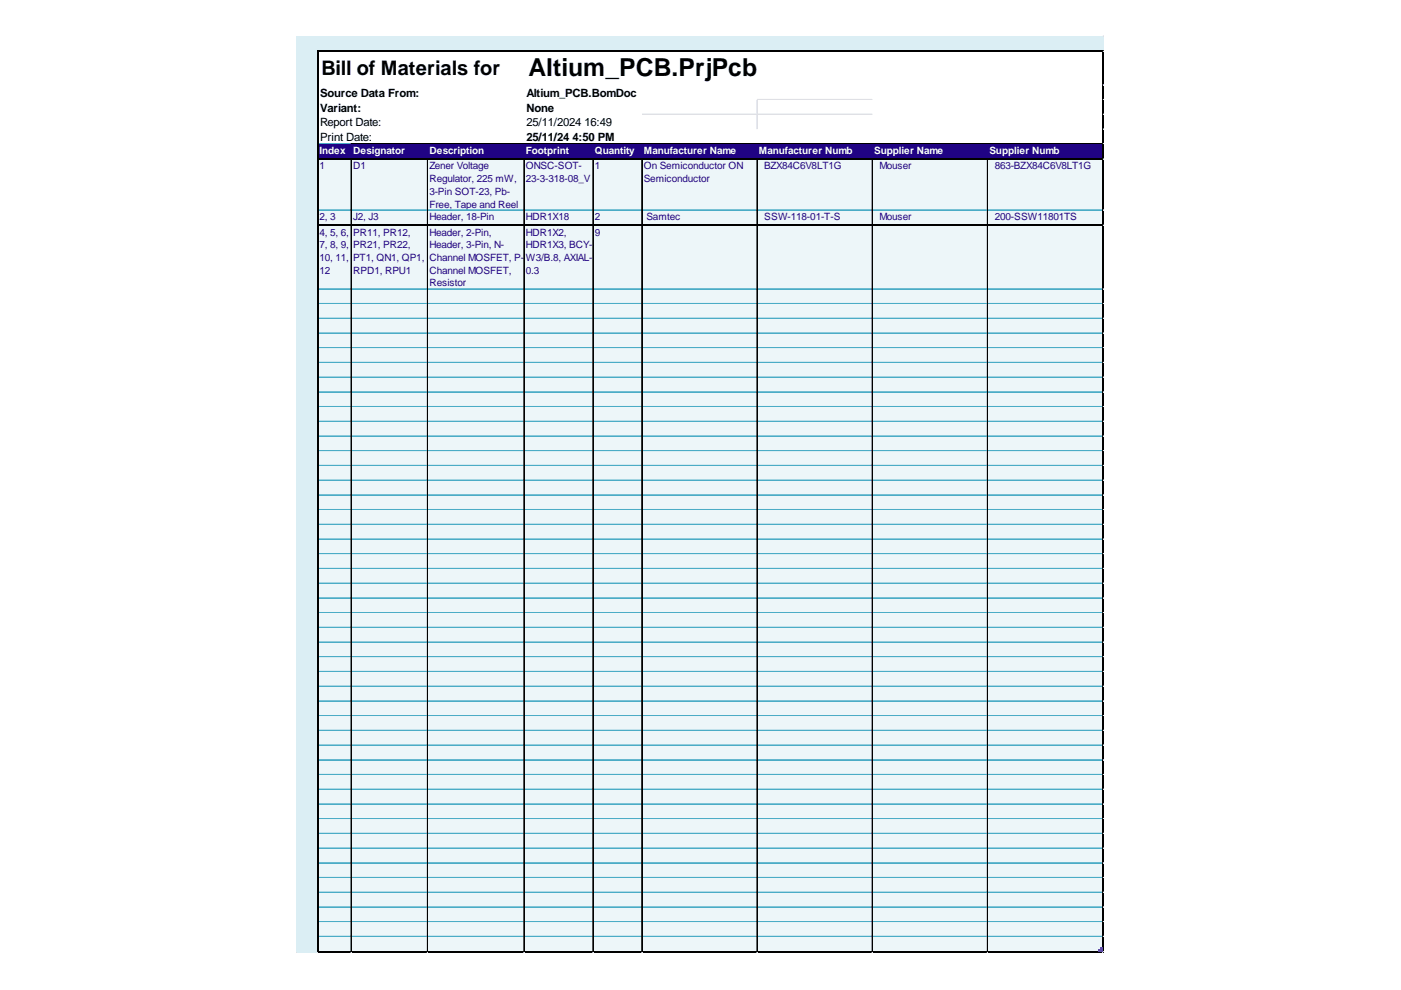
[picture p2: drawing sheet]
<svg xmlns="http://www.w3.org/2000/svg" width="297mm" height="210mm" viewBox="0 0 297 210" stroke-linecap="round" stroke-linejoin="round" font-family="sans-serif">
<defs><g id="words">
<text font-size="5.2" x="112.1" y="16.2">Altium_PCB.PrjPcb</text>
<text font-size="4.3" x="68.2" y="16">Bill of Materials for</text>
<g font-size="2.4">
<text x="67.9" y="20.6">Source Data From:</text>
<text x="67.9" y="23.7">Variant:</text>
<text x="111.6" y="20.6">Altium_PCB.BomDoc</text>
<text x="111.6" y="23.7">None</text>
<text x="67.9" y="26.8">Report Date:</text>
<text x="67.9" y="29.9">Print Date:</text>
<text x="111.6" y="26.8">25/11/2024</text>
<text x="111.6" y="29.9">25/11/24</text>
<text x="121.4" y="29.9">4:50 PM</text>
<text x="123.9" y="26.8">16:49</text>
</g>
<g font-size="2.1" fill="#fff">
<text x="67.7" y="32.6">Index</text>
<text x="74.8" y="32.6">Designator</text>
<text x="91" y="32.6">Description</text>
<text x="111.5" y="32.6">Footprint</text>
<text x="126.1" y="32.6">Quantity</text>
<text x="136.5" y="32.6">Manufacturer Name</text>
<text x="160.9" y="32.6">Manufacturer Numb</text>
<text x="185.3" y="32.6">Supplier Name</text>
<text x="209.8" y="32.6">Supplier Numb</text>
</g>
<g font-size="2.1" fill="#200384">
<text x="67.7" y="35.9">1</text>
<text x="74.8" y="35.9">D1</text>
<text x="91" y="35.9">Zener Voltage</text>
<text x="111.5" y="35.9">ONSC-SOT-</text>
<text x="126.1" y="35.9">1</text>
<text x="136.5" y="35.9">On Semiconductor ON</text>
<text x="162" y="35.9">BZX84C6V8LT1G</text>
<text x="186.5" y="35.9">Mouser</text>
<text x="210.9" y="35.9">863-BZX84C6V8LT1G</text>
<text x="91" y="38.6">Regulator, 225 mW,</text>
<text x="91" y="41.3">3-Pin SOT-23, Pb-</text>
<text x="111.5" y="38.6">23-3-318-08_V</text>
<text x="136.5" y="38.6">Semiconductor</text>
<text x="67.7" y="46.7">2, 3</text>
<text x="74.8" y="46.7">J2, J3</text>
<text x="91" y="44">Free, Tape and Reel</text>
<text x="91" y="46.7">Header, 18-Pin</text>
<text x="111.5" y="46.7">HDR1X18</text>
<text x="126.1" y="46.7">2</text>
<text x="137" y="46.7">Samtec</text>
<text x="162" y="46.7">SSW-118-01-T-S</text>
<text x="186.5" y="46.7">Mouser</text>
<text x="210.9" y="46.7">200-SSW11801TS</text>
<text x="67.7" y="50">4, 5, 6,</text>
<text x="67.7" y="52.6">7, 8, 9,</text>
<text x="74.8" y="50">PR11, PR12,</text>
<text x="74.8" y="52.6">PR21, PR22,</text>
<text x="91" y="50">Header, 2-Pin,</text>
<text x="91" y="52.6">Header, 3-Pin, N-</text>
<text x="111.5" y="50">HDR1X2,</text>
<text x="111.5" y="52.6">HDR1X3, BCY-</text>
<text x="126.1" y="50">9</text>
<text x="67.7" y="55.3">10, 11,</text>
<text x="67.7" y="58">12</text>
<text x="74.8" y="55.3">PT1, QN1, QP1,</text>
<text x="74.8" y="58">RPD1, RPU1</text>
<text x="91" y="55.3">Channel MOSFET, P-</text>
<text x="91" y="58">Channel MOSFET,</text>
<text x="111.5" y="55.3">W3/B.8, AXIAL-</text>
<text x="111.5" y="58">0.3</text>
<text x="91" y="60.7">Resistor</text>
</g>
</g></defs>
<g fill="#dbeef4">
<path d="M62.9 7.7h171v3.3h-171z"/>
<path d="M62.9 10.9h4.6v7.2h-4.6z"/>
</g>
<g fill="#fff">
<path d="M67.3 10.9h23.5v7.2h-23.5z"/>
<path d="M111.1 10.9h122.8v7.2h-122.8z"/>
</g>
<path d="M62.9 18h4.6v3.2h-4.6z" fill="#dbeef4"/>
<g fill="#fff">
<path d="M67.3 18h93.3v3.2h-93.3z"/>
<path d="M184.9 18h49v3.2h-49z"/>
</g>
<path d="M62.9 21.1h4.6v6.4h-4.6z" fill="#dbeef4"/>
<g fill="#fff">
<path d="M67.3 21.1h68.9v6.4h-68.9z"/>
<path d="M184.9 21.1h49v6.4h-49z"/>
</g>
<path d="M62.9 27.3h4.6v3.3h-4.6z" fill="#dbeef4"/>
<path d="M67.3 27.3h166.6v3.3h-166.6z" fill="#fff"/>
<path d="M62.9 30.4h4.6v3.4h-4.6z" fill="#dbeef4"/>
<path d="M67.3 30.4h166.6v3.4h-166.6z" fill="#200384"/>
<path d="M62.9 33.7h4.6v168.2h-4.6z" fill="#dbeef4"/>
<path d="M67.3 33.7h166.6v168.2h-166.6z" fill="#edf6f9"/>
<path d="M67.3 10.7v191.2M67.5 10.9h166.4M233.8 11v190.9M67.5 33.7h166.4M67.5 47.7h166.4M67.5 201.8h166.4" fill="none" stroke="#000" stroke-width=".28"/>
<path d="M136.2 24.2h48.7M136.2 24.3h48.7M160.5 21.2v6.1M160.6 21.2v6.1M160.6 21.1h24.3M62.8 201.9v.1" fill="none" stroke="#e0e0e0" stroke-width=".21"/>
<g fill="none" stroke="#4bacc6" stroke-width=".21">
<path d="M67.5 30.4h6.9M67.5 30.5h6.9M67.5 44.5h6.9M67.5 44.6h6.9M74.6 44.5h16M74.6 44.6h16M90.8 44.5h20.3M90.8 44.6h20.3M111.2 44.5h14.5M111.2 44.6h14.5M125.8 44.5h10.3M125.8 44.6h10.3"/>
<path d="M136.2 44.5h24.3M136.2 44.6h24.3M160.6 44.5h24.3M160.6 44.6h24.3M185.1 44.5h24.2M185.1 44.6h24.2M209.5 44.5h24.1M209.5 44.6h24.1M67.5 61.2h6.9M67.5 61.3h6.9M67.5 64.3h6.9M67.5 64.4h6.9"/>
<path d="M67.5 67.5h6.9M67.5 70.6h6.9M67.5 73.7h6.9M67.5 73.8h6.9M67.5 76.8h6.9M67.5 76.9h6.9M67.5 79.9h6.9M74.6 61.2h16M74.6 61.3h16M74.6 64.3h16M74.6 64.4h16M74.6 67.5h16"/>
<path d="M74.6 70.6h16M74.6 73.7h16M74.6 73.8h16M74.6 76.8h16M74.6 76.9h16M74.6 79.9h16M90.8 61.2h20.3M90.8 61.3h20.3M90.8 64.3h20.3M90.8 64.4h20.3M90.8 67.5h20.3M90.8 70.6h20.3"/>
<path d="M90.8 73.7h20.3M90.8 73.8h20.3M90.8 76.8h20.3M90.8 76.9h20.3M90.8 79.9h20.3M111.2 61.2h14.5M111.2 61.3h14.5M111.2 64.3h14.5M111.2 64.4h14.5M111.2 67.5h14.5M111.2 70.6h14.5M111.2 73.7h14.5"/>
<path d="M111.2 73.8h14.5M111.2 76.8h14.5M111.2 76.9h14.5M111.2 79.9h14.5M125.8 61.2h10.3M125.8 61.3h10.3M125.8 64.3h10.3M125.8 64.4h10.3M125.8 67.5h10.3M125.8 70.6h10.3M125.8 73.7h10.3M125.8 73.8h10.3"/>
<path d="M125.8 76.8h10.3M125.8 76.9h10.3M125.8 79.9h10.3M136.2 61.2h24.3M136.2 61.3h24.3M136.2 64.3h24.3M136.2 64.4h24.3M136.2 67.5h24.3M136.2 70.6h24.3M136.2 73.7h24.3M136.2 73.8h24.3M136.2 76.8h24.3"/>
<path d="M136.2 76.9h24.3M136.2 79.9h24.3M160.6 61.2h24.3M160.6 61.3h24.3M160.6 64.3h24.3M160.6 64.4h24.3M160.6 67.5h24.3M160.6 70.6h24.3M160.6 73.7h24.3M160.6 73.8h24.3M160.6 76.8h24.3M160.6 76.9h24.3"/>
<path d="M160.6 79.9h24.3M185.1 61.2h24.2M185.1 61.3h24.2M185.1 64.3h24.2M185.1 64.4h24.2M185.1 67.5h24.2M185.1 70.6h24.2M185.1 73.7h24.2M185.1 73.8h24.2M185.1 76.8h24.2M185.1 76.9h24.2M185.1 79.9h24.2"/>
<path d="M209.5 61.2h24.1M209.5 61.3h24.1M209.5 64.3h24.1M209.5 64.4h24.1M209.5 67.5h24.1M209.5 70.6h24.1M209.5 73.7h24.1M209.5 73.8h24.1M209.5 76.8h24.1M209.5 76.9h24.1M209.5 79.9h24.1M67.5 80h6.9"/>
<path d="M67.5 83.1h6.9M67.5 86.2h6.9M67.5 86.3h6.9M67.5 89.3h6.9M67.5 89.4h6.9M67.5 92.4h6.9M67.5 92.5h6.9M67.5 95.5h6.9M67.5 95.6h6.9M67.5 98.7h6.9M74.6 80h16M74.6 83.1h16"/>
<path d="M74.6 86.2h16M74.6 86.3h16M74.6 89.3h16M74.6 89.4h16M74.6 92.4h16M74.6 92.5h16M74.6 95.5h16M74.6 95.6h16M74.6 98.7h16M90.8 80h20.3M90.8 83.1h20.3M90.8 86.2h20.3"/>
<path d="M90.8 86.3h20.3M90.8 89.3h20.3M90.8 89.4h20.3M90.8 92.4h20.3M90.8 92.5h20.3M90.8 95.5h20.3M90.8 95.6h20.3M90.8 98.7h20.3M111.2 80h14.5M111.2 83.1h14.5M111.2 86.2h14.5M111.2 86.3h14.5"/>
<path d="M111.2 89.3h14.5M111.2 89.4h14.5M111.2 92.4h14.5M111.2 92.5h14.5M111.2 95.5h14.5M111.2 95.6h14.5M111.2 98.7h14.5M125.8 80h10.3M125.8 83.1h10.3M125.8 86.2h10.3M125.8 86.3h10.3M125.8 89.3h10.3"/>
<path d="M125.8 89.4h10.3M125.8 92.4h10.3M125.8 92.5h10.3M125.8 95.5h10.3M125.8 95.6h10.3M125.8 98.7h10.3M136.2 80h24.3M136.2 83.1h24.3M136.2 86.2h24.3M136.2 86.3h24.3M136.2 89.3h24.3M136.2 89.4h24.3"/>
<path d="M136.2 92.4h24.3M136.2 92.5h24.3M136.2 95.5h24.3M136.2 95.6h24.3M136.2 98.7h24.3M160.6 80h24.3M160.6 83.1h24.3M160.6 86.2h24.3M160.6 86.3h24.3M160.6 89.3h24.3M160.6 89.4h24.3M160.6 92.4h24.3"/>
<path d="M160.6 92.5h24.3M160.6 95.5h24.3M160.6 95.6h24.3M160.6 98.7h24.3M185.1 80h24.2M185.1 83.1h24.2M185.1 86.2h24.2M185.1 86.3h24.2M185.1 89.3h24.2M185.1 89.4h24.2M185.1 92.4h24.2M185.1 92.5h24.2"/>
<path d="M185.1 95.5h24.2M185.1 95.6h24.2M185.1 98.7h24.2M209.5 80h24.1M209.5 83.1h24.1M209.5 86.2h24.1M209.5 86.3h24.1M209.5 89.3h24.1M209.5 89.4h24.1M209.5 92.4h24.1M209.5 92.5h24.1M209.5 95.5h24.1"/>
<path d="M209.5 95.6h24.1M209.5 98.7h24.1M67.5 101.8h6.9M67.5 101.9h6.9M67.5 104.9h6.9M67.5 105h6.9M67.5 108h6.9M67.5 108.1h6.9M67.5 111.1h6.9M67.5 111.2h6.9M67.5 114.3h6.9M67.5 117.4h6.9"/>
<path d="M67.5 117.5h6.9M74.6 101.8h16M74.6 101.9h16M74.6 104.9h16M74.6 105h16M74.6 108h16M74.6 108.1h16M74.6 111.1h16M74.6 111.2h16M74.6 114.3h16M74.6 117.4h16M74.6 117.5h16"/>
<path d="M90.8 101.8h20.3M90.8 101.9h20.3M90.8 104.9h20.3M90.8 105h20.3M90.8 108h20.3M90.8 108.1h20.3M90.8 111.1h20.3M90.8 111.2h20.3M90.8 114.3h20.3M90.8 117.4h20.3M90.8 117.5h20.3M111.2 101.8h14.5"/>
<path d="M111.2 101.9h14.5M111.2 104.9h14.5M111.2 105h14.5M111.2 108h14.5M111.2 108.1h14.5M111.2 111.1h14.5M111.2 111.2h14.5M111.2 114.3h14.5M111.2 117.4h14.5M111.2 117.5h14.5M125.8 101.8h10.3M125.8 101.9h10.3"/>
<path d="M125.8 104.9h10.3M125.8 105h10.3M125.8 108h10.3M125.8 108.1h10.3M125.8 111.1h10.3M125.8 111.2h10.3M125.8 114.3h10.3M125.8 117.4h10.3M125.8 117.5h10.3M136.2 101.8h24.3M136.2 101.9h24.3M136.2 104.9h24.3"/>
<path d="M136.2 105h24.3M136.2 108h24.3M136.2 108.1h24.3M136.2 111.1h24.3M136.2 111.2h24.3M136.2 114.3h24.3M136.2 117.4h24.3M136.2 117.5h24.3M160.6 101.8h24.3M160.6 101.9h24.3M160.6 104.9h24.3M160.6 105h24.3"/>
<path d="M160.6 108h24.3M160.6 108.1h24.3M160.6 111.1h24.3M160.6 111.2h24.3M160.6 114.3h24.3M160.6 117.4h24.3M160.6 117.5h24.3M185.1 101.8h24.2M185.1 101.9h24.2M185.1 104.9h24.2M185.1 105h24.2M185.1 108h24.2"/>
<path d="M185.1 108.1h24.2M185.1 111.1h24.2M185.1 111.2h24.2M185.1 114.3h24.2M185.1 117.4h24.2M185.1 117.5h24.2M209.5 101.8h24.1M209.5 101.9h24.1M209.5 104.9h24.1M209.5 105h24.1M209.5 108h24.1M209.5 108.1h24.1"/>
<path d="M209.5 111.1h24.1M209.5 111.2h24.1M209.5 114.3h24.1M209.5 117.4h24.1M209.5 117.5h24.1M67.5 120.5h6.9M67.5 120.6h6.9M67.5 123.6h6.9M67.5 123.7h6.9M67.5 126.7h6.9M67.5 126.8h6.9M67.5 129.9h6.9"/>
<path d="M67.5 133h6.9M67.5 133.1h6.9M67.5 136.1h6.9M67.5 136.2h6.9M67.5 139.2h6.9M67.5 139.3h6.9M74.6 120.5h16M74.6 120.6h16M74.6 123.6h16M74.6 123.7h16M74.6 126.7h16M74.6 126.8h16"/>
<path d="M74.6 129.9h16M74.6 133h16M74.6 133.1h16M74.6 136.1h16M74.6 136.2h16M74.6 139.2h16M74.6 139.3h16M90.8 120.5h20.3M90.8 120.6h20.3M90.8 123.6h20.3M90.8 123.7h20.3M90.8 126.7h20.3"/>
<path d="M90.8 126.8h20.3M90.8 129.9h20.3M90.8 133h20.3M90.8 133.1h20.3M90.8 136.1h20.3M90.8 136.2h20.3M90.8 139.2h20.3M90.8 139.3h20.3M111.2 120.5h14.5M111.2 120.6h14.5M111.2 123.6h14.5M111.2 123.7h14.5"/>
<path d="M111.2 126.7h14.5M111.2 126.8h14.5M111.2 129.9h14.5M111.2 133h14.5M111.2 133.1h14.5M111.2 136.1h14.5M111.2 136.2h14.5M111.2 139.2h14.5M111.2 139.3h14.5M125.8 120.5h10.3M125.8 120.6h10.3M125.8 123.6h10.3"/>
<path d="M125.8 123.7h10.3M125.8 126.7h10.3M125.8 126.8h10.3M125.8 129.9h10.3M125.8 133h10.3M125.8 133.1h10.3M125.8 136.1h10.3M125.8 136.2h10.3M125.8 139.2h10.3M125.8 139.3h10.3M136.2 120.5h24.3M136.2 120.6h24.3"/>
<path d="M136.2 123.6h24.3M136.2 123.7h24.3M136.2 126.7h24.3M136.2 126.8h24.3M136.2 129.9h24.3M136.2 133h24.3M136.2 133.1h24.3M136.2 136.1h24.3M136.2 136.2h24.3M136.2 139.2h24.3M136.2 139.3h24.3M160.6 120.5h24.3"/>
<path d="M160.6 120.6h24.3M160.6 123.6h24.3M160.6 123.7h24.3M160.6 126.7h24.3M160.6 126.8h24.3M160.6 129.9h24.3M160.6 133h24.3M160.6 133.1h24.3M160.6 136.1h24.3M160.6 136.2h24.3M160.6 139.2h24.3M160.6 139.3h24.3"/>
<path d="M185.1 120.5h24.2M185.1 120.6h24.2M185.1 123.6h24.2M185.1 123.7h24.2M185.1 126.7h24.2M185.1 126.8h24.2M185.1 129.9h24.2M185.1 133h24.2M185.1 133.1h24.2M185.1 136.1h24.2M185.1 136.2h24.2M185.1 139.2h24.2"/>
<path d="M185.1 139.3h24.2M209.5 120.5h24.1M209.5 120.6h24.1M209.5 123.6h24.1M209.5 123.7h24.1M209.5 126.7h24.1M209.5 126.8h24.1M209.5 129.9h24.1M209.5 133h24.1M209.5 133.1h24.1M209.5 136.1h24.1M209.5 136.2h24.1"/>
<path d="M209.5 139.2h24.1M209.5 139.3h24.1M67.5 142.3h6.9M67.5 142.4h6.9M67.5 145.5h6.9M67.5 148.6h6.9M67.5 148.7h6.9M67.5 151.7h6.9M67.5 151.8h6.9M67.5 154.8h6.9M67.5 154.9h6.9M67.5 157.9h6.9"/>
<path d="M67.5 158h6.9M74.6 142.3h16M74.6 142.4h16M74.6 145.5h16M74.6 148.6h16M74.6 148.7h16M74.6 151.7h16M74.6 151.8h16M74.6 154.8h16M74.6 154.9h16M74.6 157.9h16M74.6 158h16"/>
<path d="M90.8 142.3h20.3M90.8 142.4h20.3M90.8 145.5h20.3M90.8 148.6h20.3M90.8 148.7h20.3M90.8 151.7h20.3M90.8 151.8h20.3M90.8 154.8h20.3M90.8 154.9h20.3M90.8 157.9h20.3M90.8 158h20.3M111.2 142.3h14.5"/>
<path d="M111.2 142.4h14.5M111.2 145.5h14.5M111.2 148.6h14.5M111.2 148.7h14.5M111.2 151.7h14.5M111.2 151.8h14.5M111.2 154.8h14.5M111.2 154.9h14.5M111.2 157.9h14.5M111.2 158h14.5M125.8 142.3h10.3M125.8 142.4h10.3"/>
<path d="M125.8 145.5h10.3M125.8 148.6h10.3M125.8 148.7h10.3M125.8 151.7h10.3M125.8 151.8h10.3M125.8 154.8h10.3M125.8 154.9h10.3M125.8 157.9h10.3M125.8 158h10.3M136.2 142.3h24.3M136.2 142.4h24.3M136.2 145.5h24.3"/>
<path d="M136.2 148.6h24.3M136.2 148.7h24.3M136.2 151.7h24.3M136.2 151.8h24.3M136.2 154.8h24.3M136.2 154.9h24.3M136.2 157.9h24.3M136.2 158h24.3M160.6 142.3h24.3M160.6 142.4h24.3M160.6 145.5h24.3M160.6 148.6h24.3"/>
<path d="M160.6 148.7h24.3M160.6 151.7h24.3M160.6 151.8h24.3M160.6 154.8h24.3M160.6 154.9h24.3M160.6 157.9h24.3M160.6 158h24.3M185.1 142.3h24.2M185.1 142.4h24.2M185.1 145.5h24.2M185.1 148.6h24.2M185.1 148.7h24.2"/>
<path d="M185.1 151.7h24.2M185.1 151.8h24.2M185.1 154.8h24.2M185.1 154.9h24.2M185.1 157.9h24.2M185.1 158h24.2M209.5 142.3h24.1M209.5 142.4h24.1M209.5 145.5h24.1M209.5 148.6h24.1M209.5 148.7h24.1M209.5 151.7h24.1"/>
<path d="M209.5 151.8h24.1M209.5 154.8h24.1M209.5 154.9h24.1M209.5 157.9h24.1M209.5 158h24.1M67.5 161.1h6.9M67.5 164.2h6.9M67.5 164.3h6.9M67.5 167.3h6.9M67.5 167.4h6.9M67.5 170.4h6.9M67.5 170.5h6.9"/>
<path d="M67.5 173.5h6.9M67.5 173.6h6.9M67.5 176.7h6.9M67.5 179.8h6.9M67.5 179.9h6.9M74.6 161.1h16M74.6 164.2h16M74.6 164.3h16M74.6 167.3h16M74.6 167.4h16M74.6 170.4h16M74.6 170.5h16"/>
<path d="M74.6 173.5h16M74.6 173.6h16M74.6 176.7h16M74.6 179.8h16M74.6 179.9h16M90.8 161.1h20.3M90.8 164.2h20.3M90.8 164.3h20.3M90.8 167.3h20.3M90.8 167.4h20.3M90.8 170.4h20.3M90.8 170.5h20.3"/>
<path d="M90.8 173.5h20.3M90.8 173.6h20.3M90.8 176.7h20.3M90.8 179.8h20.3M90.8 179.9h20.3M111.2 161.1h14.5M111.2 164.2h14.5M111.2 164.3h14.5M111.2 167.3h14.5M111.2 167.4h14.5M111.2 170.4h14.5M111.2 170.5h14.5"/>
<path d="M111.2 173.5h14.5M111.2 173.6h14.5M111.2 176.7h14.5M111.2 179.8h14.5M111.2 179.9h14.5M125.8 161.1h10.3M125.8 164.2h10.3M125.8 164.3h10.3M125.8 167.3h10.3M125.8 167.4h10.3M125.8 170.4h10.3M125.8 170.5h10.3"/>
<path d="M125.8 173.5h10.3M125.8 173.6h10.3M125.8 176.7h10.3M125.8 179.8h10.3M125.8 179.9h10.3M136.2 161.1h24.3M136.2 164.2h24.3M136.2 164.3h24.3M136.2 167.3h24.3M136.2 167.4h24.3M136.2 170.4h24.3M136.2 170.5h24.3"/>
<path d="M136.2 173.5h24.3M136.2 173.6h24.3M136.2 176.7h24.3M136.2 179.8h24.3M136.2 179.9h24.3M160.6 161.1h24.3M160.6 164.2h24.3M160.6 164.3h24.3M160.6 167.3h24.3M160.6 167.4h24.3M160.6 170.4h24.3M160.6 170.5h24.3"/>
<path d="M160.6 173.5h24.3M160.6 173.6h24.3M160.6 176.7h24.3M160.6 179.8h24.3M160.6 179.9h24.3M185.1 161.1h24.2M185.1 164.2h24.2M185.1 164.3h24.2M185.1 167.3h24.2M185.1 167.4h24.2M185.1 170.4h24.2M185.1 170.5h24.2"/>
<path d="M185.1 173.5h24.2M185.1 173.6h24.2M185.1 176.7h24.2M185.1 179.8h24.2M185.1 179.9h24.2M209.5 161.1h24.1M209.5 164.2h24.1M209.5 164.3h24.1M209.5 167.3h24.1M209.5 167.4h24.1M209.5 170.4h24.1M209.5 170.5h24.1"/>
<path d="M209.5 173.5h24.1M209.5 173.6h24.1M209.5 176.7h24.1M209.5 179.8h24.1M209.5 179.9h24.1M67.5 182.9h6.9M67.5 183h6.9M67.5 186h6.9M67.5 186.1h6.9M67.5 189.1h6.9M67.5 189.2h6.9M67.5 192.3h6.9"/>
<path d="M67.5 195.4h6.9M67.5 195.5h6.9M67.5 198.5h6.9M67.5 198.6h6.9M74.6 182.9h16M74.6 183h16M74.6 186h16M74.6 186.1h16M74.6 189.1h16M74.6 189.2h16M74.6 192.3h16M74.6 195.4h16"/>
<path d="M74.6 195.5h16M74.6 198.5h16M74.6 198.6h16M90.8 182.9h20.3M90.8 183h20.3M90.8 186h20.3M90.8 186.1h20.3M90.8 189.1h20.3M90.8 189.2h20.3M90.8 192.3h20.3M90.8 195.4h20.3M90.8 195.5h20.3"/>
<path d="M90.8 198.5h20.3M90.8 198.6h20.3M111.2 182.9h14.5M111.2 183h14.5M111.2 186h14.5M111.2 186.1h14.5M111.2 189.1h14.5M111.2 189.2h14.5M111.2 192.3h14.5M111.2 195.4h14.5M111.2 195.5h14.5M111.2 198.5h14.5"/>
<path d="M111.2 198.6h14.5M125.8 182.9h10.3M125.8 183h10.3M125.8 186h10.3M125.8 186.1h10.3M125.8 189.1h10.3M125.8 189.2h10.3M125.8 192.3h10.3M125.8 195.4h10.3M125.8 195.5h10.3M125.8 198.5h10.3M125.8 198.6h10.3"/>
<path d="M136.2 182.9h24.3M136.2 183h24.3M136.2 186h24.3M136.2 186.1h24.3M136.2 189.1h24.3M136.2 189.2h24.3M136.2 192.3h24.3M136.2 195.4h24.3M136.2 195.5h24.3M136.2 198.5h24.3M136.2 198.6h24.3M160.6 182.9h24.3"/>
<path d="M160.6 183h24.3M160.6 186h24.3M160.6 186.1h24.3M160.6 189.1h24.3M160.6 189.2h24.3M160.6 192.3h24.3M160.6 195.4h24.3M160.6 195.5h24.3M160.6 198.5h24.3M160.6 198.6h24.3M185.1 182.9h24.2M185.1 183h24.2"/>
<path d="M185.1 186h24.2M185.1 186.1h24.2M185.1 189.1h24.2M185.1 189.2h24.2M185.1 192.3h24.2M185.1 195.4h24.2M185.1 195.5h24.2M185.1 198.5h24.2M185.1 198.6h24.2M209.5 182.9h24.1M209.5 183h24.1M209.5 186h24.1"/>
<path d="M209.5 186.1h24.1M209.5 189.1h24.1M209.5 189.2h24.1M209.5 192.3h24.1M209.5 195.4h24.1M209.5 195.5h24.1M209.5 198.5h24.1M209.5 198.6h24.1"/>
</g>
<g fill="none" stroke="#000" stroke-width=".21">
<path d="M74.4 30.4h159.2M74.4 30.5h159.2M74.4 33.8v13.8M74.5 33.8v13.8M90.6 33.8v13.8M90.7 33.8v13.8M111.1 33.8v13.8M125.7 33.8v13.8M125.8 33.8v13.8M136.1 33.8v13.8M160.5 33.8v13.8M160.6 33.8v13.8"/>
<path d="M184.9 33.8v13.8M185 33.8v13.8M209.3 33.8v13.8M209.4 33.8v13.8M74.4 47.9v153.7M74.5 47.9v153.7M90.6 47.9v153.7M90.7 47.9v153.7M111.1 47.9v153.7M125.7 47.9v153.7M125.8 47.9v153.7M136.1 47.9v153.7"/>
<path d="M160.5 47.9v153.7M160.6 47.9v153.7M184.9 47.9v153.7M185 47.9v153.7M209.3 47.9v153.7M209.4 47.9v153.7"/>
</g>
<path d="M62.8 201.9l.1 .1z" fill="#e0e0e0"/>
<path d="M67.3 201.9v.1" fill="none" stroke="#e0e0e0" stroke-width=".21"/>
<path d="M67.3 201.9l.2 .1z" fill="#e0e0e0"/>
<path d="M74.4 201.9v.1" fill="none" stroke="#e0e0e0" stroke-width=".21"/>
<path d="M74.4 201.9l.2 .1z" fill="#e0e0e0"/>
<path d="M90.6 201.9v.1" fill="none" stroke="#e0e0e0" stroke-width=".21"/>
<path d="M90.6 201.9l.2 .1z" fill="#e0e0e0"/>
<path d="M111.1 201.9v.1" fill="none" stroke="#e0e0e0" stroke-width=".21"/>
<path d="M111.1 201.9l.1 .1z" fill="#e0e0e0"/>
<path d="M125.7 201.9v.1" fill="none" stroke="#e0e0e0" stroke-width=".21"/>
<path d="M125.7 201.9l.1 .1z" fill="#e0e0e0"/>
<path d="M136.1 201.9v.1" fill="none" stroke="#e0e0e0" stroke-width=".21"/>
<path d="M136.1 201.9l.1 .1z" fill="#e0e0e0"/>
<path d="M160.5 201.9v.1" fill="none" stroke="#e0e0e0" stroke-width=".21"/>
<path d="M160.5 201.9l.1 .1z" fill="#e0e0e0"/>
<path d="M184.9 201.9v.1" fill="none" stroke="#e0e0e0" stroke-width=".21"/>
<path d="M184.9 201.9l.2 .1z" fill="#e0e0e0"/>
<path d="M209.3 201.9v.1" fill="none" stroke="#e0e0e0" stroke-width=".21"/>
<path d="M209.3 201.9l.2 .1z" fill="#e0e0e0"/>
<path d="M233.8 201.9v.1" fill="none" stroke="#e0e0e0" stroke-width=".21"/>
<path d="M233.8 201.9l.1 .1z" fill="#e0e0e0"/>
<path d="M233.9 7.6h.1" fill="none" stroke="#e0e0e0" stroke-width=".21"/>
<path d="M233.9 7.6l.1 .1z" fill="#e0e0e0"/>
<path d="M233.9 10.9h.1" fill="none" stroke="#e0e0e0" stroke-width=".21"/>
<path d="M233.9 10.9l.1 .1z" fill="#e0e0e0"/>
<path d="M233.9 18h.1" fill="none" stroke="#e0e0e0" stroke-width=".21"/>
<path d="M233.9 18l.1 .1z" fill="#e0e0e0"/>
<path d="M233.9 21.1h.1" fill="none" stroke="#e0e0e0" stroke-width=".21"/>
<path d="M233.9 21.1l.1 .1z" fill="#e0e0e0"/>
<path d="M233.9 24.2h.1" fill="none" stroke="#e0e0e0" stroke-width=".21"/>
<path d="M233.9 24.2l.1 .1z" fill="#e0e0e0"/>
<path d="M233.9 27.3h.1" fill="none" stroke="#e0e0e0" stroke-width=".21"/>
<path d="M233.9 27.3l.1 .2z" fill="#e0e0e0"/>
<path d="M233.9 30.4h.1" fill="none" stroke="#e0e0e0" stroke-width=".21"/>
<path d="M233.9 30.4l.1 .2z" fill="#e0e0e0"/>
<path d="M233.9 33.7h.1" fill="none" stroke="#e0e0e0" stroke-width=".21"/>
<path d="M233.9 33.7l.1 .1z" fill="#e0e0e0"/>
<path d="M233.9 44.5h.1" fill="none" stroke="#e0e0e0" stroke-width=".21"/>
<path d="M233.9 44.5l.1 .1z" fill="#e0e0e0"/>
<path d="M233.9 47.7h.1" fill="none" stroke="#e0e0e0" stroke-width=".21"/>
<path d="M233.9 47.7l.1 .2z" fill="#e0e0e0"/>
<path d="M233.9 61.2h.1" fill="none" stroke="#e0e0e0" stroke-width=".21"/>
<path d="M233.9 61.2l.1 .2z" fill="#e0e0e0"/>
<path d="M233.9 64.3h.1" fill="none" stroke="#e0e0e0" stroke-width=".21"/>
<path d="M233.9 64.3l.1 .2z" fill="#e0e0e0"/>
<path d="M233.9 67.5h.1" fill="none" stroke="#e0e0e0" stroke-width=".21"/>
<path d="M233.9 67.5l.1 .1z" fill="#e0e0e0"/>
<path d="M233.9 70.6h.1" fill="none" stroke="#e0e0e0" stroke-width=".21"/>
<path d="M233.9 70.6l.1 .1z" fill="#e0e0e0"/>
<path d="M233.9 73.7h.1" fill="none" stroke="#e0e0e0" stroke-width=".21"/>
<path d="M233.9 73.7l.1 .1z" fill="#e0e0e0"/>
<path d="M233.9 76.8h.1" fill="none" stroke="#e0e0e0" stroke-width=".21"/>
<path d="M233.9 76.8l.1 .2z" fill="#e0e0e0"/>
<path d="M233.9 79.9h.1" fill="none" stroke="#e0e0e0" stroke-width=".21"/>
<path d="M233.9 79.9l.1 .2z" fill="#e0e0e0"/>
<path d="M233.9 83.1h.1" fill="none" stroke="#e0e0e0" stroke-width=".21"/>
<path d="M233.9 83.1l.1 .1z" fill="#e0e0e0"/>
<path d="M233.9 86.2h.1" fill="none" stroke="#e0e0e0" stroke-width=".21"/>
<path d="M233.9 86.2l.1 .1z" fill="#e0e0e0"/>
<path d="M233.9 89.3h.1" fill="none" stroke="#e0e0e0" stroke-width=".21"/>
<path d="M233.9 89.3l.1 .1z" fill="#e0e0e0"/>
<path d="M233.9 92.4h.1" fill="none" stroke="#e0e0e0" stroke-width=".21"/>
<path d="M233.9 92.4l.1 .2z" fill="#e0e0e0"/>
<path d="M233.9 95.5h.1" fill="none" stroke="#e0e0e0" stroke-width=".21"/>
<path d="M233.9 95.5l.1 .2z" fill="#e0e0e0"/>
<path d="M233.9 98.7h.1" fill="none" stroke="#e0e0e0" stroke-width=".21"/>
<path d="M233.9 98.7l.1 .1z" fill="#e0e0e0"/>
<path d="M233.9 101.8h.1" fill="none" stroke="#e0e0e0" stroke-width=".21"/>
<path d="M233.9 101.8l.1 .1z" fill="#e0e0e0"/>
<path d="M233.9 104.9h.1" fill="none" stroke="#e0e0e0" stroke-width=".21"/>
<path d="M233.9 104.9l.1 .1z" fill="#e0e0e0"/>
<path d="M233.9 108h.1" fill="none" stroke="#e0e0e0" stroke-width=".21"/>
<path d="M233.9 108l.1 .2z" fill="#e0e0e0"/>
<path d="M233.9 111.1h.1" fill="none" stroke="#e0e0e0" stroke-width=".21"/>
<path d="M233.9 111.1l.1 .2z" fill="#e0e0e0"/>
<path d="M233.9 114.3h.1" fill="none" stroke="#e0e0e0" stroke-width=".21"/>
<path d="M233.9 114.3l.1 .1z" fill="#e0e0e0"/>
<path d="M233.9 117.4h.1" fill="none" stroke="#e0e0e0" stroke-width=".21"/>
<path d="M233.9 117.4l.1 .1z" fill="#e0e0e0"/>
<path d="M233.9 120.5h.1" fill="none" stroke="#e0e0e0" stroke-width=".21"/>
<path d="M233.9 120.5l.1 .1z" fill="#e0e0e0"/>
<path d="M233.9 123.6h.1" fill="none" stroke="#e0e0e0" stroke-width=".21"/>
<path d="M233.9 123.6l.1 .2z" fill="#e0e0e0"/>
<path d="M233.9 126.7h.1" fill="none" stroke="#e0e0e0" stroke-width=".21"/>
<path d="M233.9 126.7l.1 .2z" fill="#e0e0e0"/>
<path d="M233.9 129.9h.1" fill="none" stroke="#e0e0e0" stroke-width=".21"/>
<path d="M233.9 129.9l.1 .1z" fill="#e0e0e0"/>
<path d="M233.9 133h.1" fill="none" stroke="#e0e0e0" stroke-width=".21"/>
<path d="M233.9 133l.1 .1z" fill="#e0e0e0"/>
<path d="M233.9 136.1h.1" fill="none" stroke="#e0e0e0" stroke-width=".21"/>
<path d="M233.9 136.1l.1 .1z" fill="#e0e0e0"/>
<path d="M233.9 139.2h.1" fill="none" stroke="#e0e0e0" stroke-width=".21"/>
<path d="M233.9 139.2l.1 .2z" fill="#e0e0e0"/>
<path d="M233.9 142.3h.1" fill="none" stroke="#e0e0e0" stroke-width=".21"/>
<path d="M233.9 142.3l.1 .2z" fill="#e0e0e0"/>
<path d="M233.9 145.5h.1" fill="none" stroke="#e0e0e0" stroke-width=".21"/>
<path d="M233.9 145.5l.1 .1z" fill="#e0e0e0"/>
<path d="M233.9 148.6h.1" fill="none" stroke="#e0e0e0" stroke-width=".21"/>
<path d="M233.9 148.6l.1 .1z" fill="#e0e0e0"/>
<path d="M233.9 151.7h.1" fill="none" stroke="#e0e0e0" stroke-width=".21"/>
<path d="M233.9 151.7l.1 .1z" fill="#e0e0e0"/>
<path d="M233.9 154.8h.1" fill="none" stroke="#e0e0e0" stroke-width=".21"/>
<path d="M233.9 154.8l.1 .2z" fill="#e0e0e0"/>
<path d="M233.9 157.9h.1" fill="none" stroke="#e0e0e0" stroke-width=".21"/>
<path d="M233.9 157.9l.1 .2z" fill="#e0e0e0"/>
<path d="M233.9 161.1h.1" fill="none" stroke="#e0e0e0" stroke-width=".21"/>
<path d="M233.9 161.1l.1 .1z" fill="#e0e0e0"/>
<path d="M233.9 164.2h.1" fill="none" stroke="#e0e0e0" stroke-width=".21"/>
<path d="M233.9 164.2l.1 .1z" fill="#e0e0e0"/>
<path d="M233.9 167.3h.1" fill="none" stroke="#e0e0e0" stroke-width=".21"/>
<path d="M233.9 167.3l.1 .1z" fill="#e0e0e0"/>
<path d="M233.9 170.4h.1" fill="none" stroke="#e0e0e0" stroke-width=".21"/>
<path d="M233.9 170.4l.1 .2z" fill="#e0e0e0"/>
<path d="M233.9 173.5h.1" fill="none" stroke="#e0e0e0" stroke-width=".21"/>
<path d="M233.9 173.5l.1 .2z" fill="#e0e0e0"/>
<path d="M233.9 176.7h.1" fill="none" stroke="#e0e0e0" stroke-width=".21"/>
<path d="M233.9 176.7l.1 .1z" fill="#e0e0e0"/>
<path d="M233.9 179.8h.1" fill="none" stroke="#e0e0e0" stroke-width=".21"/>
<path d="M233.9 179.8l.1 .1z" fill="#e0e0e0"/>
<path d="M233.9 182.9h.1" fill="none" stroke="#e0e0e0" stroke-width=".21"/>
<path d="M233.9 182.9l.1 .2z" fill="#e0e0e0"/>
<path d="M233.9 186h.1" fill="none" stroke="#e0e0e0" stroke-width=".21"/>
<path d="M233.9 186l.1 .2z" fill="#e0e0e0"/>
<path d="M233.9 189.1h.1" fill="none" stroke="#e0e0e0" stroke-width=".21"/>
<path d="M233.9 189.1l.1 .2z" fill="#e0e0e0"/>
<path d="M233.9 192.3h.1" fill="none" stroke="#e0e0e0" stroke-width=".21"/>
<path d="M233.9 192.3l.1 .1z" fill="#e0e0e0"/>
<path d="M233.9 195.4h.1" fill="none" stroke="#e0e0e0" stroke-width=".21"/>
<path d="M233.9 195.4l.1 .1z" fill="#e0e0e0"/>
<path d="M233.9 198.5h.1" fill="none" stroke="#e0e0e0" stroke-width=".21"/>
<path d="M233.9 198.5l.1 .2z" fill="#e0e0e0"/>
<path d="M233.9 201.8h.1" fill="none" stroke="#e0e0e0" stroke-width=".21"/>
<path d="M233.9 201.8l.1 .1z" fill="#e0e0e0"/>
<g fill="#485db1">
<path d="M233.3 201.3h.5v.5h-.5z"/>
<path d="M233.6 201.6l.2 .2z"/>
<path d="M232.9 201.3h.4v.5h-.4z"/>
<path d="M233.2 201.6l.1 .2z"/>
<path d="M233.3 200.9h.5v.4h-.5z"/>
<path d="M233.6 201.2l.2 .1z"/>
</g>
<use href="#words"/>
</svg>
